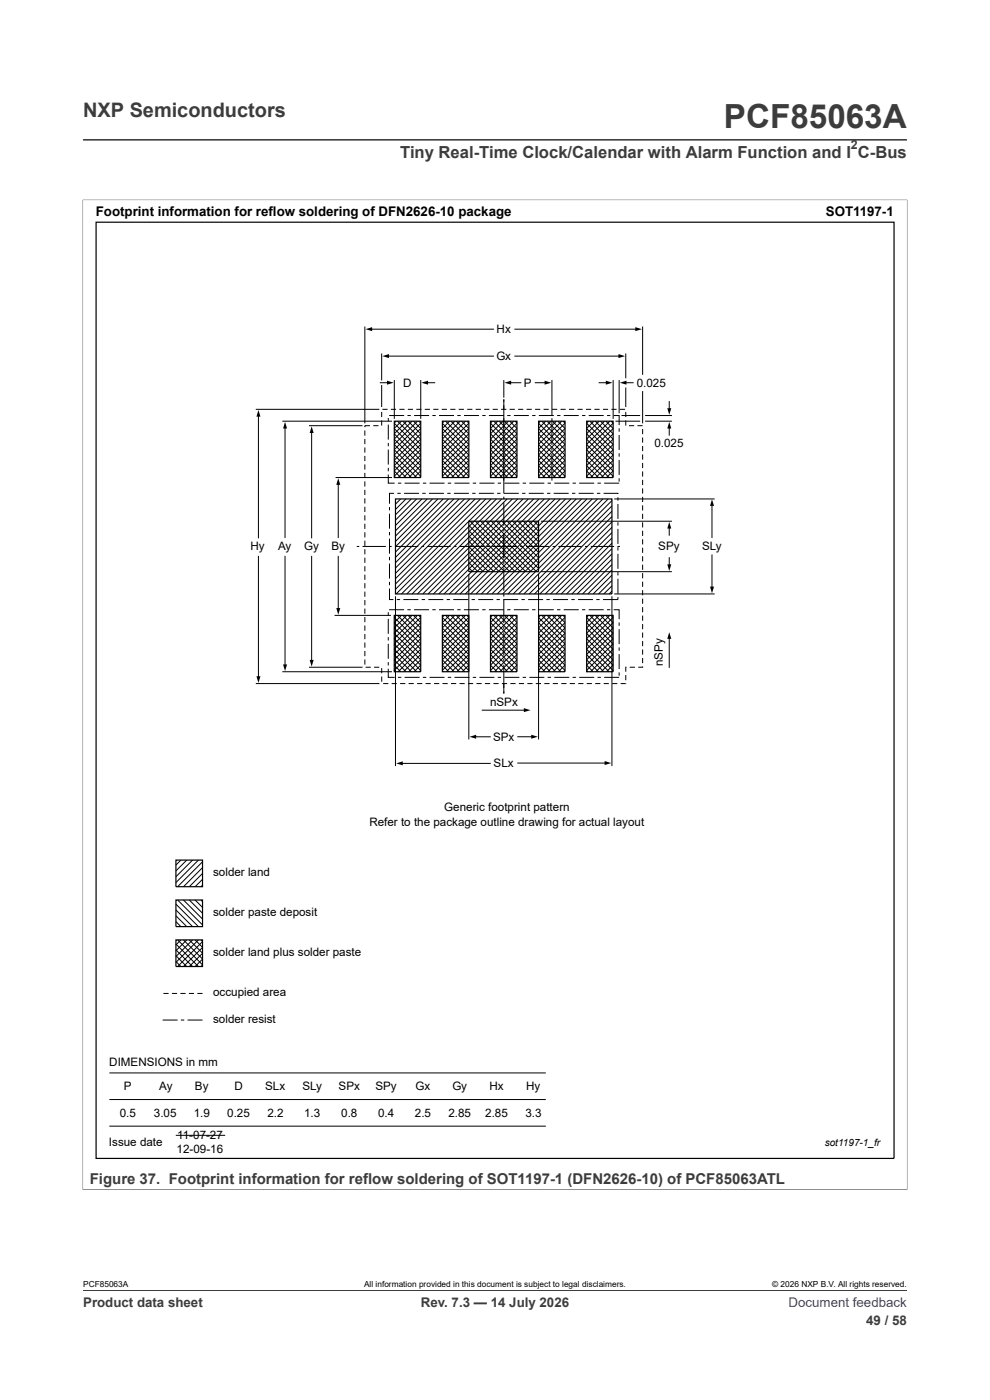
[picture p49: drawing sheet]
<svg xmlns="http://www.w3.org/2000/svg" width="210mm" height="297mm" viewBox="0 0 210 297" stroke-linecap="round" stroke-linejoin="round" font-family="sans-serif">
<defs><g id="words">
<text font-size="7.1" fill="#3c3c3c" x="153.6" y="27.2">PCF85063A</text>
<text font-size="4.2" fill="#3c3c3c" x="17.6" y="24.8">NXP Semiconductors</text>
<text font-size="3.5" fill="#3c3c3c" x="84.9" y="33.5">Tiny Real-Time Clock/Calendar with Alarm Function and I C-Bus</text>
<text font-size="3.2" fill="#3c3c3c" x="19" y="251.2">Figure 37. Footprint information for reflow soldering of SOT1197-1 (DFN2626-10) of PCF85063ATL</text>
<g font-size="2.8">
<text x="20.3" y="45.9">Footprint information for reflow soldering of DFN2626-10 package</text>
<text x="175.2" y="45.9">SOT1197-1</text>
</g>
<g font-size="2.8" fill="#3c3c3c">
<text x="17.6" y="277.3">Product data sheet</text>
<text x="89.3" y="277.3">Rev. 7.3 — 14 July 2026</text>
<text x="183.7" y="281">49 / 58</text>
</g>
<text font-size="2.8" fill="#00f" x="167.3" y="277.3">Document feedback</text>
<text font-size="2.6" fill="#3c3c3c" x="180.5" y="31.6">2</text>
<g font-size="2.5">
<text x="105.3" y="70.7">Hx</text>
<text x="105.3" y="76.4">Gx</text>
<text x="85.5" y="82">D</text>
<text x="111.1" y="82">P</text>
<text x="135.1" y="82">0.025</text>
<text x="138.8" y="94.9">0.025</text>
<text x="53.2" y="116.8">Hy</text>
<text x="59" y="116.8">Ay</text>
<text x="64.5" y="116.8">Gy</text>
<text x="70.3" y="116.8">By</text>
<text x="139.6" y="116.8">SPy</text>
<text x="148.9" y="116.8">SLy</text>
<text x="140.6" y="141.4" transform="rotate(-90 140.6 141.4)">nSPy</text>
<text x="104" y="149.7">nSPx</text>
<text x="104.6" y="157.2">SPx</text>
<text x="104.7" y="162.8">SLx</text>
<text x="94.2" y="172.2">Generic footprint pattern</text>
<text x="78.4" y="175.1">Refer to the package outline drawing for actual layout</text>
<text x="45.2" y="185.9">solder land</text>
<text x="45.2" y="194.4">solder paste deposit</text>
<text x="45.2" y="202.8">solder land plus solder paste</text>
<text x="45.2" y="211.3">occupied area</text>
<text x="45.2" y="216.9">solder resist</text>
<text x="23.2" y="226.2">DIMENSIONS in mm</text>
<text x="26.3" y="231.3">P</text>
<text x="33.8" y="231.3">Ay</text>
<text x="41.3" y="231.3">By</text>
<text x="49.7" y="231.3">D</text>
<text x="56.3" y="231.3">SLx</text>
<text x="64.1" y="231.3">SLy</text>
<text x="71.8" y="231.3">SPx</text>
<text x="79.6" y="231.3">SPy</text>
<text x="88.1" y="231.3">Gx</text>
<text x="96" y="231.3">Gy</text>
<text x="103.8" y="231.3">Hx</text>
<text x="111.6" y="231.3">Hy</text>
<text x="25.4" y="236.9">0.5</text>
<text x="32.6" y="236.9">3.05</text>
<text x="41.1" y="236.9">1.9</text>
<text x="48.2" y="236.9">0.25</text>
<text x="56.7" y="236.9">2.2</text>
<text x="64.5" y="236.9">1.3</text>
<text x="72.4" y="236.9">0.8</text>
<text x="80.2" y="236.9">0.4</text>
<text x="88" y="236.9">2.5</text>
<text x="95.1" y="236.9">2.85</text>
<text x="102.9" y="236.9">2.85</text>
<text x="111.4" y="236.9">3.3</text>
<text x="23.1" y="243.1">Issue date</text>
<text x="37.5" y="244.6">12-09-16</text>
<text x="37.6" y="241.6">11-07-27</text>
</g>
<text font-size="2.1" x="174.9" y="243.2">sot1197-1_fr</text>
<g font-size="1.8">
<text x="17.6" y="273.1">PCF85063A</text>
<text x="77.2" y="273.1">All information provided in this document is subject to legal disclaimers.</text>
<text x="163.8" y="273.1">© 2026 NXP B.V. All rights reserved.</text>
</g>
</g></defs>
<path d="M17.6 29.7h174.8M17.5 42.4h175M17.6 42.3v210.1M192.4 42.3v210.1M17.5 252.4h175M17.6 273.8h174.8" fill="none" stroke="#3c3c3c" stroke-width=".21"/>
<g fill="none" stroke="#000" stroke-width=".25">
<path d="M20.4 47.1h169.2v198.7h-169.2zM83.6 89.4h5.6v11.9h-5.6zM93.8 89.4h5.7v11.9h-5.7zM104 89.4h5.7v11.9h-5.7zM114.2 89.4h5.7v11.9h-5.7zM124.4 89.4h5.7v11.9h-5.7zM83.9 105.8h45.9v20.2h-45.9zM99.4 110.6h14.8v10.7h-14.8zM83.6 130.5h5.6v12h-5.6zM93.8 130.5h5.6v12h-5.6zM104 130.5h5.7v12h-5.7zM114.2 130.5h5.7v12h-5.7z"/>
<path d="M124.4 130.5h5.7v12h-5.7zM37.3 199.4h5.7v5.6h-5.7zM37.3 182.5h5.7v5.6h-5.7zM37.3 190.9h5.7v5.7h-5.7z"/>
</g>
<g fill="none" stroke="#000" stroke-width=".21">
<path d="M77.4 69.3v20.5M78.7 69.8h26M81 75v5.7M82.2 75.5h22.5M109.2 75.5h22.3M109.2 69.8h25.8M132.7 75v5.3M136.3 69.3v10.2M54.3 86.8h26.2M54.8 88.1v26M59.9 89.4h23.2M60.5 90.6v23.4"/>
<path d="M65.5 90.3h11.4M66.1 91.6v22.5M77.4 91.3v1.1M77.4 93.1v1.1M77.4 94.9v1.1M77.4 96.7v1.1M77.4 98.5v1.1M78.5 90.3h-1.1v.3M79.2 90.3h1.1M80.7 81.2h1.7M81 81.7v4.6M81 87.4v1.1"/>
<path d="M81 89.2v1.1M81.1 86.8h1.1M82.4 88.7v.7M82.4 90.1v3.2M82.4 94v.7M82.4 95.4v3.2M82.4 99.3v.7M82.5 88.2h3.2M82.9 86.8h1.1M83.6 89.8l5.6 5.6M83.6 93.2l5.6 5.6M83.6 98.8l2.5 2.5"/>
<path d="M83.6 80.6v8.3M84 89.4l-.4 .3M84.3 89.4l4.9 4.9M84.7 86.8h1.1M85.2 89.4l-1.6 1.5 5.6 5.6M85.4 89.4l3.8 3.7M86.3 89.4l-2.7 2.6 5.6 5.6M86.4 88.2h.7M86.5 86.8h1.1M86.6 89.4l2.6 2.6M87.4 89.4l-3.8 3.7M87.7 89.4l1.5 1.5"/>
<path d="M87.8 88.2h3.2M88.3 86.8h1.1M88.5 89.4l-4.9 4.9 5.6 5.6-1.4 1.4M88.8 89.4l.4 .3M89.2 89.8l-5.6 5.6 5.6 5.6M89.2 90.9l-5.6 5.6 4.8 4.8M89.2 92l-5.6 5.6 3.7 3.7M89.2 94.3l-5.6 5.6 1.4 1.4M89.2 95.4l-5.6 5.6 .3 .3M89.2 93.2l-5.6 5.6M89.2 96.5l-4.7 4.8M89.2 97.6l-3.6 3.7"/>
<path d="M89.2 98.8l-2.5 2.5M89.2 80.6v8.3M90.1 86.8h1.1M90.5 81.2h1.7M91.7 88.2h.7M91.9 86.8h1.1M93.1 88.2h3.2M93.7 86.8h1.1M93.8 97.6l3.7 3.7M93.8 89.8l5.6 5.6-5.6 5.6M93.8 90.9l5.6 5.6-4.7 4.8M93.8 92l5.6 5.6-3.6 3.7"/>
<path d="M93.8 93.2l5.6 5.6M93.8 94.3l5.7 5.6-1.5 1.4M93.8 95.4l5.6 5.6-.2 .3M93.8 96.5l4.8 4.8M93.8 98.8l2.5 2.5M94.2 89.4l-.4 .3M94.5 89.4l4.9 4.9-5.6 5.6 1.4 1.4M95.4 89.4l-1.6 1.5M95.5 86.8h1.1M95.6 89.4l3.8 3.7M96.5 89.4l-2.7 2.6M96.8 89.4l2.6 2.6-5.6 5.6"/>
<path d="M97 88.2h.7M97.3 86.8h1.1M97.6 89.4l-3.8 3.7M97.9 89.4l1.5 1.5-5.6 5.6M98.4 88.2h3.2M98.8 89.4l-5 4.9M99 89.4l.4 .3M99.1 86.8h1.1M99.5 98.8l-2.6 2.5M99.5 89.8l-5.7 5.6M99.5 93.2l-5.7 5.6M100.9 86.8h1.1"/>
<path d="M102.3 88.2h.7M102.7 86.8h1.1M103.7 88.2h3.2M104 89.8l5.6 5.6-5.5 5.6M104 93.2l5.6 5.6M104 98.8l2.6 2.5M104.5 89.4l-.4 .3M104.5 86.8h1.1M104.7 89.4l4.9 4.9-5.6 5.6 1.4 1.4M105.6 89.4l-1.6 1.5 5.6 5.6-4.7 4.8M105.9 89.4l3.7 3.7M106.3 86.8h1.1"/>
<path d="M106.7 89.4l-2.7 2.6 5.6 5.6-3.6 3.7M106.9 84.7v20h3.1M106.9 80.6v3.8M107 89.4l2.6 2.6-5.5 5.6 3.6 3.7M107.6 88.2h.7M107.8 89.4l-3.7 3.7M108.1 86.8h1.1M108.1 89.4l1.5 1.5-5.5 5.6 4.7 4.8M108.1 81.2h2.4M109 89.4l-5 4.9 5.7 5.6-1.4 1.4M109 88.2h3.2M109.3 89.4l.3 .3"/>
<path d="M109.7 98.8l-2.6 2.5M109.7 89.8l-5.7 5.6 5.7 5.6-.3 .3M109.7 93.2l-5.6 5.6M109.9 86.8h1.1M111.7 86.8h1.1M112.9 88.2h.7M113.5 86.8h1.1M113.5 81.2h2.3M114.2 89.8l5.6 5.6-5.6 5.6 .3 .3M114.2 93.2l5.6 5.6M114.2 98.8l2.6 2.5M114.3 88.2h3.2"/>
<path d="M114.6 89.4l-.4 .3M114.9 89.4l4.9 4.9-5.6 5.6 1.4 1.4M115.3 86.8h1.1M115.8 89.4l-1.6 1.5 5.6 5.6-4.7 4.8M116 89.4l3.8 3.7M116.9 89.4l-2.7 2.6 5.6 5.6-3.6 3.7M117.1 80.6v7.6M117.1 88.7v5.7M117.1 95.1v.5M117.1 96.3v5.7M117.1 86.8h1.1M117.2 89.4l2.6 2.6-5.6 5.6 3.7 3.7"/>
<path d="M118 89.4l-3.8 3.7M118.2 88.2h.7M118.3 89.4l1.5 1.5-5.6 5.6 4.8 4.8M118.9 86.8h1.1M119.2 89.4l-5 4.9 5.7 5.6-1.5 1.4M119.4 89.4l.4 .3M119.6 88.2h3.2M119.9 89.8l-5.7 5.6 5.6 5.6-.2 .3M119.9 93.2l-5.7 5.6M119.9 98.8l-2.6 2.5M120.7 86.8h1.1M122.5 86.8h1.1"/>
<path d="M123.5 88.2h.7M124.3 86.8h1.1M124.4 89.8l5.6 5.6M124.4 90.9l5.6 5.6M124.4 92l5.6 5.6M124.4 93.2l5.6 5.6M124.4 94.3l5.7 5.6-1.5 1.4M124.4 95.4l5.6 5.6M124.4 96.5l4.8 4.8M124.4 97.6l3.7 3.7M124.4 98.8l2.6 2.5M124.8 89.4l-.4 .3"/>
<path d="M124.9 88.2h3.2M125.1 89.4l4.9 4.9M126 89.4l-1.6 1.5M126.1 86.8h1.1M126.3 89.4l3.7 3.7M127.1 81.2h1.7M127.1 89.4l-2.7 2.6M127.4 89.4l2.6 2.6M127.9 86.8h1.1M128.2 89.4l-3.8 3.7M128.5 89.4l1.5 1.5M128.8 88.2h.7"/>
<path d="M129.4 89.4l-5 4.9M129.6 89.4l.4 .3M129.7 86.8h1.1M130.1 92l-5.7 5.6M130.1 94.3l-5.7 5.6 1.4 1.4M130.1 89.8l-5.7 5.6M130.1 90.9l-5.7 5.6M130.1 93.2l-5.7 5.6M130.1 95.4l-5.7 5.6M130.1 96.5l-4.8 4.8M130.1 97.6l-3.7 3.7M130.1 98.8l-2.6 2.5"/>
<path d="M130.1 80.6v8.3M130.2 88.2h1.1v2M130.6 89.4h5.2M131.3 80.6v7.1M131.3 90.9v.7M131.3 92.3v3.2M131.3 96.2v.7M131.3 97.6v3.2M131.5 86.8h1.1M131.8 88.2h4M132.6 81.2h1.7M132.7 82.2v4.1"/>
<path d="M132.7 87.4v1.1M132.7 89.2v1.1M133.4 90.3h1.1M135.2 90.3h1.1M136.3 83v6.8M136.3 91v1.1M136.3 92.8v1.1M136.3 94.6v1.1M136.3 96.4v1.1M136.3 98.2v1.1M136.8 88.2h5.7M136.8 89.4h5.7"/>
<path d="M142 85.2v1.7M142 90.6v1.7M54.8 118v25.7M60.5 118v23.2M66.1 118v22.3M71.2 101.3h11.9M71.8 102.6v11.4M71.8 118v11.3M75.7 115.9h.5M76.9 115.9h4.9M77.4 100.3v1.1M77.4 102.1v1.1"/>
<path d="M77.4 103.9v1.1M77.4 105.7v1.1M77.4 107.5v1.1M77.4 109.3v1.1M77.4 111.1v1.1M77.4 112.9v1.1M77.4 114.7v1.1M77.4 116.5v1.1M77.4 118.3v1.1M82.4 100.7v1.8h1.3M82.6 115.9h.5M82.6 107.6v.7"/>
<path d="M82.6 109v3.2M82.6 112.9v.7M82.6 114.3v3.1M82.6 118.1v.8M82.6 119.6v3.1M83.6 104.7h-1v2.2M83.8 115.9h4.9M84.3 104.7h.7M84.4 102.5h.7M85 105.9l-1.1 1M85.7 104.7h3.2M85.8 102.5h3.2"/>
<path d="M86.1 105.9l-2.2 2.2M87.2 105.9l-3.3 3.3M88.4 105.9l-4.5 4.4M89.2 101l-.2 .3M89.4 115.9h.6M89.5 105.9l-5.6 5.6M89.6 104.7h.7M89.7 102.5h.7M90.6 105.9l-6.7 6.7M90.7 115.9h4.9M91 104.7h3.2M91.1 102.5h3.2"/>
<path d="M91.7 105.9l-7.8 7.8M92.9 105.9l-9 8.9M93.8 101l.3 .3M94 105.9l-10.1 10.1M94.9 104.7h.7M95 102.5h.7M95.1 105.9l-11.2 11.2M96.3 105.9l-12.4 12.3M96.3 104.7h3.2M96.3 115.9h.5M96.4 102.5h3.2M97.4 105.9l-13.5 13.5"/>
<path d="M97.5 115.9h5.3M98.5 105.9l-14.6 14.6M99.4 116l5.4 5.3M99.4 117.1l4.2 4.2M99.4 118.2l3.1 3.1M99.4 119.3l2 2M99.5 113.7l7.5 7.6M99.5 114.8l6.4 6.5M99.5 112.6l8.6 8.7M99.5 111.5l9.8 9.8M99.6 105.9l-15.7 15.7M99.8 110.6l10.6 10.7"/>
<path d="M100.2 104.7h.7M100.3 102.5h.7M100.8 105.9l-16.9 16.9M100.9 110.6l10.6 10.7M101.6 104.7h3.2M101.7 102.5h3.2M101.9 105.9l-18 18M102 110.6l10.7 10.7M103 105.9l-19.1 19.1M103.1 110.6l10.7 10.7M103.2 115.9h.8M104 101l.3 .3"/>
<path d="M104.2 105.9l-20.2 20.1M104.3 110.6l9.9 10M104.4 115.9h5.2M105.3 105.9l-20.1 20.1M105.4 110.6l8.8 8.9M105.5 104.7h.7M105.6 102.5h.7M106.4 105.9l-20.1 20.1M106.5 110.6l7.7 7.7M106.9 105.4v.5M106.9 106.6v4.9M106.9 112.2v.6"/>
<path d="M106.9 113.5v4.9M106.9 119.2v.5M107 102.5h3.2M107.6 105.9l-20.2 20.1M107.7 110.6l6.5 6.6M108.7 105.9l-20.2 20.1M108.8 110.6l5.4 5.5M109.8 105.9l-20.1 20.1M109.9 110.6l4.3 4.4M110.3 115.9h.6M110.7 104.7h.8M110.9 102.5h.7"/>
<path d="M110.9 105.9l-20.1 20.1M111 110.6l3.2 3.2M111.6 115.9h4.9M112.1 105.9l-20.2 20.1M112.1 110.6l2.1 2.1M112.2 104.7h3.1M112.3 102.5h3.2M113.2 105.9l-20.1 20.1M113.3 110.6l.9 1M114.3 105.9l-20.1 20.1M114.7 110.6h27.8M115.5 105.9l-20.2 20.1"/>
<path d="M116 104.7h.7M116.2 102.5h.7M116.6 105.9l-20.2 20.1M117.2 115.9h.5M117.5 104.7h3.1M117.6 102.5h3.2M117.7 105.9l-20.1 20.1M118.5 115.9h4.9M118.8 105.9l-20.1 20.1M120 105.9l-20.2 20.1M121.1 105.9l-20.1 20.1M121.3 104.7h.7"/>
<path d="M121.5 102.5h.7M122.2 105.9l-20.1 20.1M122.7 104.7h3.2M122.9 102.5h3.1M123.4 105.9l-20.2 20.1M124.1 115.9h.5M124.4 101l.3 .3M124.5 105.9l-20.1 20.1M125.3 115.9h5M125.6 105.9l-20.1 20.1M126.6 104.7h.7M126.7 105.9l-20.1 20.1"/>
<path d="M126.7 102.5h.8M127.9 105.9l-20.2 20.1M128 104.7h3.1v.1M128.2 102.5h3.1M129 105.9l-20.1 20.1M129.8 107.3l-18.7 18.7M129.8 114.1l-11.9 11.9M129.8 116.4l-9.6 9.6M129.8 117.5l-8.5 8.5M129.8 106.2l-19.8 19.8M129.8 119.8l-6.2 6.2M129.8 109.6l-16.4 16.4"/>
<path d="M129.8 110.7l-15.3 15.3M129.8 118.6l-7.4 7.4M129.8 108.4l-17.5 17.6M129.8 111.9l-14.1 14.1M129.8 115.2l-10.7 10.8M129.8 113l-13 13M130.1 101l-.3 .3M130.3 105.8h21.3M131 115.9h.5M131.1 105.5v.7M131.1 106.9v3.2M131.1 110.8v.7"/>
<path d="M131.1 112.2v3.2M131.1 116.1v.7M131.1 117.5v3.2M131.3 101.5v.7M136.3 100v1.1M136.3 101.8v1.1M136.3 103.6v1.1M136.3 105.4v1.1M136.3 107.2v1.1M136.3 109v1.1M136.3 110.8v1.1M136.3 112.6v1.1"/>
<path d="M136.3 114.4v1.1M136.3 116.2v1.1M136.3 118v1.1M136.3 119.8v1.1M142 111.8v1.7M142 118.3v1.7M151 107v7M151 117.7v7M71 130.5h11.9M77.4 120.1v1.1M77.4 121.9v1.1M77.4 123.7v1.1"/>
<path d="M77.4 125.5v1.1M77.4 127.3v1.1M77.4 129.1v1.1M77.4 130.9v1.1M77.4 132.7v1.1M77.4 134.5v1.1M77.4 136.3v1.1M77.4 138.1v1.1M77.4 139.9v1.1M82.4 129.9v.7M82.4 131.3v3.2M82.4 135.2v.7"/>
<path d="M82.4 136.6v3.2M82.5 129.3h3.2M82.6 124.9v2.3h.9M82.6 123.4v.7M83.6 131l5.6 5.6M83.6 135.5l5.6 5.6-1.4 1.4M83.9 126.5v36M84 130.5l-.4 .4M84.2 127.2h.7M84.3 130.5l4.9 5M85.2 130.5l-1.6 1.6 5.6 5.6M85.4 130.5l3.8 3.8"/>
<path d="M85.6 127.2h3.1M86.3 130.5l-2.7 2.7 5.6 5.6M86.4 129.3h.7M86.6 130.5l2.6 2.7M87.4 130.5l-3.8 3.8 5.6 5.7M87.7 130.5l1.5 1.6M87.8 129.3h3.2M88.5 130.5l-4.9 5M88.8 130.5l.4 .4M89.2 131l-5.6 5.6 5.6 5.6M89.2 132.1l-5.6 5.6 4.8 4.8M89.2 133.2l-5.6 5.6 3.7 3.7"/>
<path d="M89.2 134.3l-5.6 5.7 2.5 2.5M89.2 135.5l-5.6 5.6 1.4 1.4M89.2 136.6l-5.6 5.6 .3 .3M89.2 137.7l-4.7 4.8M89.2 138.8l-3.6 3.7M89.2 140l-2.5 2.5M89.4 127.2h.8M90.9 127.2h3.1M91.7 129.3h.7M93.1 129.3h3.2M93.8 131l5.6 5.6-5.6 5.6 .3 .3M93.8 135.5l5.6 5.6-1.4 1.4"/>
<path d="M94.2 130.5l-.4 .4M94.5 130.5l4.9 5M94.7 127.2h.7M95.4 130.5l-1.6 1.6 5.6 5.6-4.7 4.8M95.6 130.5l3.8 3.8-5.6 5.7 2.5 2.5M96.2 127.2h3.1M96.5 130.5l-2.7 2.7 5.6 5.6-3.6 3.7M96.8 130.5l2.6 2.7-5.6 5.6 3.7 3.7M97 129.3h.7M97.6 130.5l-3.8 3.8 5.6 5.7-2.5 2.5M97.9 130.5l1.5 1.6-5.6 5.6 4.8 4.8M98.4 129.3h3.2"/>
<path d="M98.7 130.5l-4.9 5M99 130.5l.4 .4M99.4 131l-5.6 5.6 5.6 5.6-.2 .3M99.4 135.5l-5.6 5.6 1.4 1.4M99.4 120.5l.9 .8M99.4 121.8v35.1M100 127.2h.7M101.4 127.2h3.2M102.3 129.3h.7M103.7 129.3h3.2M104 131l5.7 5.6-5.6 5.6M104 135.5l5.7 5.6-1.4 1.4"/>
<path d="M104.5 130.5l-.4 .4M104.7 130.5l4.9 5M105.3 127.2h.7M105.6 130.5l-1.6 1.6 5.7 5.6-4.8 4.8M105.9 130.5l3.7 3.8-5.5 5.7 2.5 2.5M106.7 130.5l-2.7 2.7 5.7 5.6-3.7 3.7M106.7 127.2h3.2M106.9 120.4v4.9M106.9 126v.6M106.9 127.3v4.9M106.9 132.9v.5M106.9 134.1v5"/>
<path d="M106.9 139.8v.5M107 130.5l2.6 2.7-5.5 5.6 3.6 3.7M107.6 129.3h.7M107.8 130.5l-3.8 3.8 5.7 5.7-2.6 2.5M108.1 130.5l1.5 1.6-5.5 5.6 4.7 4.8M109 130.5l-4.9 5M109 129.3h3.2M109.3 130.5l.3 .4M109.7 135.5l-5.7 5.6 1.4 1.4M109.7 131l-5.7 5.6 5.7 5.6-.3 .3M110.6 127.2h.7M112 127.2h3.2"/>
<path d="M112.9 129.3h.7M114.2 131l5.6 5.6-5.6 5.6 .3 .3M114.2 135.5l5.7 5.6-1.5 1.4M114.2 121.8v35.1M114.3 129.3h3.2M114.6 130.5l-.4 .4M114.7 121.3h27.8M114.9 130.5l4.9 5M115.8 130.5l-1.6 1.6 5.6 5.6-4.7 4.8M115.9 127.2h.7M116 130.5l3.8 3.8-5.6 5.7 2.5 2.5M116.9 130.5l-2.7 2.7 5.6 5.6-3.6 3.7"/>
<path d="M117.2 130.5l2.6 2.7-5.6 5.6 3.7 3.7M117.3 127.2h3.2M118 130.5l-3.8 3.8 5.6 5.7-2.5 2.5M118.2 129.3h.7M118.3 130.5l1.5 1.6-5.6 5.6 4.8 4.8M119.1 130.5l-4.9 5M119.4 130.5l.4 .4M119.6 129.3h3.2M119.9 131l-5.7 5.6 5.6 5.6-.2 .3M119.9 135.5l-5.7 5.6 1.4 1.4M121.2 127.2h.7M122.6 127.2h3.2"/>
<path d="M123.5 129.3h.7M124.4 131l5.6 5.6-5.6 5.6M124.4 132.1l5.6 5.6-4.7 4.8M124.4 133.2l5.6 5.6-3.6 3.7M124.4 134.3l5.6 5.7-2.5 2.5M124.4 135.5l5.7 5.6-1.5 1.4M124.4 136.6l5.6 5.6-.2 .3M124.4 137.7l4.8 4.8M124.4 138.8l3.7 3.7M124.4 140l2.5 2.5M124.8 130.5l-.4 .4M124.9 129.3h3.1"/>
<path d="M125.1 130.5l4.9 5M126 130.5l-1.6 1.6M126.2 130.5l3.8 3.8-5.6 5.7M126.5 127.2h.7M127.1 130.5l-2.7 2.7M127.4 130.5l2.6 2.7-5.6 5.6M128.2 130.5l-3.8 3.8M128.5 130.5l1.5 1.6-5.6 5.6M128.8 129.3h.7M129.4 130.5l-5 5M129.6 130.5l.4 .4M129.8 120.9l-5.1 5.1"/>
<path d="M129.8 124.3l-1.7 1.7M129.8 123.2l-2.8 2.8M129.8 126.5v36M129.8 125.4l-.6 .6M129.8 122l-4 4M130.1 135.5l-5.7 5.6 1.4 1.4M130.1 131l-5.7 5.6M130.2 129.3h1.1v2.1M130.3 126h21.3M131.1 126.7v.5h-3.2M131.1 121.4v.7M131.1 122.8v3.2"/>
<path d="M131.3 132.1v.7M131.3 133.5v3.1M131.3 137.4v.7M131.3 138.8v3.1M136.3 121.6v1.1M136.3 123.4v1.1M136.3 125.2v1.1M136.3 127v1.1M136.3 128.8v1.1M136.3 130.6v1.1M136.3 132.4v1.1M136.3 134.2v1.1"/>
<path d="M136.3 136v1.1M136.3 137.8v1.1M136.3 139.6v1.1M142 135.2v6.4M54.3 145h26.2M59.9 142.5h23.2M65.5 141.5h11.4M77.6 141.5h1M79.3 141.5h1.1M81 141.7v1.1M81 143.5v1.1M81.3 145h1.1"/>
<path d="M82.4 141.9v1.8h1.3M82.4 140.5v.7M83.1 145h1.1M84.4 143.7h.7M84.9 145h1.1M85.8 143.7h3.2M86.7 145h1.1M88.5 145h1.1M89.2 142.2l-.2 .3M89.7 143.7h.7M90.3 145h1.1M91.1 143.7h3.2"/>
<path d="M92.1 145h1.1M93.9 145h1.1M95 143.7h.7M95.7 145h1.1M96.4 143.7h3.2M97.5 145h1.1M99.3 145h1.1M100.3 143.7h.7M100.7 156.3h3.3M101.1 145h1.1M101.7 143.7h3.2M102.3 150.7h9.1"/>
<path d="M102.9 145h1.1M104 142.2l.3 .3M104.7 145h1.1M105.6 143.7h.7M106.5 145h1.1M106.9 141v6.1M107 143.7h3.2M108.3 145h1.1M109.8 156.3h3.2M110.1 145h1.1M110.9 143.7h.7M111.9 145h1.1"/>
<path d="M112.3 143.7h3.2M113.7 145h1.1M115.5 145h1.1M116.2 143.7h.7M117.3 145h1.1M117.6 143.7h3.2M119.1 145h1.1M120.9 145h1.1M121.5 143.7h.7M122.7 145h1.1M122.9 143.7h3.1M124.4 142.2l.3 .3"/>
<path d="M124.5 145h1.1M126.3 145h1.1M126.7 143.7h.8M128.1 145h1.1M128.2 143.7h3.1M129.9 145h1M131.3 142.6v.7M132.7 145h-1M132.7 143.2v1.1M132.9 141.5h-.2v1M133.6 141.5h1.1M136.3 141.4v.1h-.9"/>
<path d="M85.2 161.9h18.8M109.8 161.9h18.7M37.3 195.5l1.1 1.1M37.3 191.8l4.8 4.8M37.3 193l3.6 3.6M37.3 194.3l2.3 2.3M37.7 190.9l5.3 5.3M37.7 199.4l5.3 5.3-.4 .3M38.4 182.5l-1.1 1M38.4 199.4l-1.1 1.1M38.9 190.9l4.1 4.1M38.9 199.4l4.1 4"/>
<path d="M39.6 182.5l-2.3 2.3M39.6 199.4l-2.3 2.3M40.2 190.9l2.8 2.8M40.2 199.4l2.8 2.8-2.8 2.8M40.9 182.5l-3.6 3.5M40.9 199.4l-3.6 3.5M41.4 190.9l1.6 1.6M41.4 199.4l1.6 1.6-4.1 4M42.1 182.5l-4.8 4.7M42.1 199.4l-4.8 4.8M42.6 190.9l.4 .4M42.6 199.4l.4 .3"/>
<path d="M43 182.8l-5.3 5.3M43 184.1l-4.1 4M43 185.3l-2.8 2.8M43 186.5l-1.6 1.6M43 187.8l-.4 .3M43 199.8l-5.3 5.2M34.5 216.4h3.2M34.7 210.8h1.1M36.5 210.8h1.1M37.3 204l1.1 1M37.3 200.3l4.8 4.7M37.3 201.5l3.6 3.5"/>
<path d="M37.3 202.7l2.3 2.3M38.3 210.8h1.1M38.4 216.4h.7M39.8 216.4h3.2M40.1 210.8h1.1M41.9 210.8h1.1M43 203.5l-1.6 1.5M23.2 227.6h92.6M23.2 238.9h92.6M23.2 233.3h92.6M37.3 240.9h10.5"/>
</g>
<g fill="#000">
<path d="M77.5 69.8l1.4-.4v.8zM81.1 75.5l1.4-.4v.9zM131.2 75.1l1.4 .4-1.4 .5zM134.8 69.4l1.4 .4-1.4 .4zM54.8 87l.4 1.4h-.8zM60.5 89.5l.4 1.4h-.9zM66.1 90.4l.4 1.5h-.8zM82.1 80.8l1.4 .4-1.4 .4zM89.4 81.2l1.4-.4v.8zM107 81.2l1.4-.4v.8zM115.5 80.8l1.4 .4-1.4 .4zM128.5 80.8l1.4 .4-1.4 .4z"/>
<path d="M131.5 81.2l1.4-.4v.8zM142 89.5l.4 1.4h-.9zM141.5 86.6h.9l-.4 1.4zM71.8 101.4l.4 1.5h-.9zM141.5 119.7h.9l-.4 1.4zM142 110.7l.4 1.4h-.9zM151 105.9l.5 1.4h-.9zM65.7 140h.8l-.4 1.4zM71.3 129h.9l-.4 1.4zM142 134.1l.4 1.4h-.9zM150.6 124.4h.9l-.5 1.5zM54.4 143.5h.8l-.4 1.4z"/>
<path d="M60 141h.9l-.4 1.4zM99.6 156.3l1.4-.4v.8zM111.1 150.2l1.4 .5-1.4 .4zM112.7 155.9l1.4 .4-1.4 .4zM84 161.9l1.4-.4v.9zM128.3 161.4l1.4 .5-1.4 .4z"/>
</g>
<use href="#words"/>
</svg>
